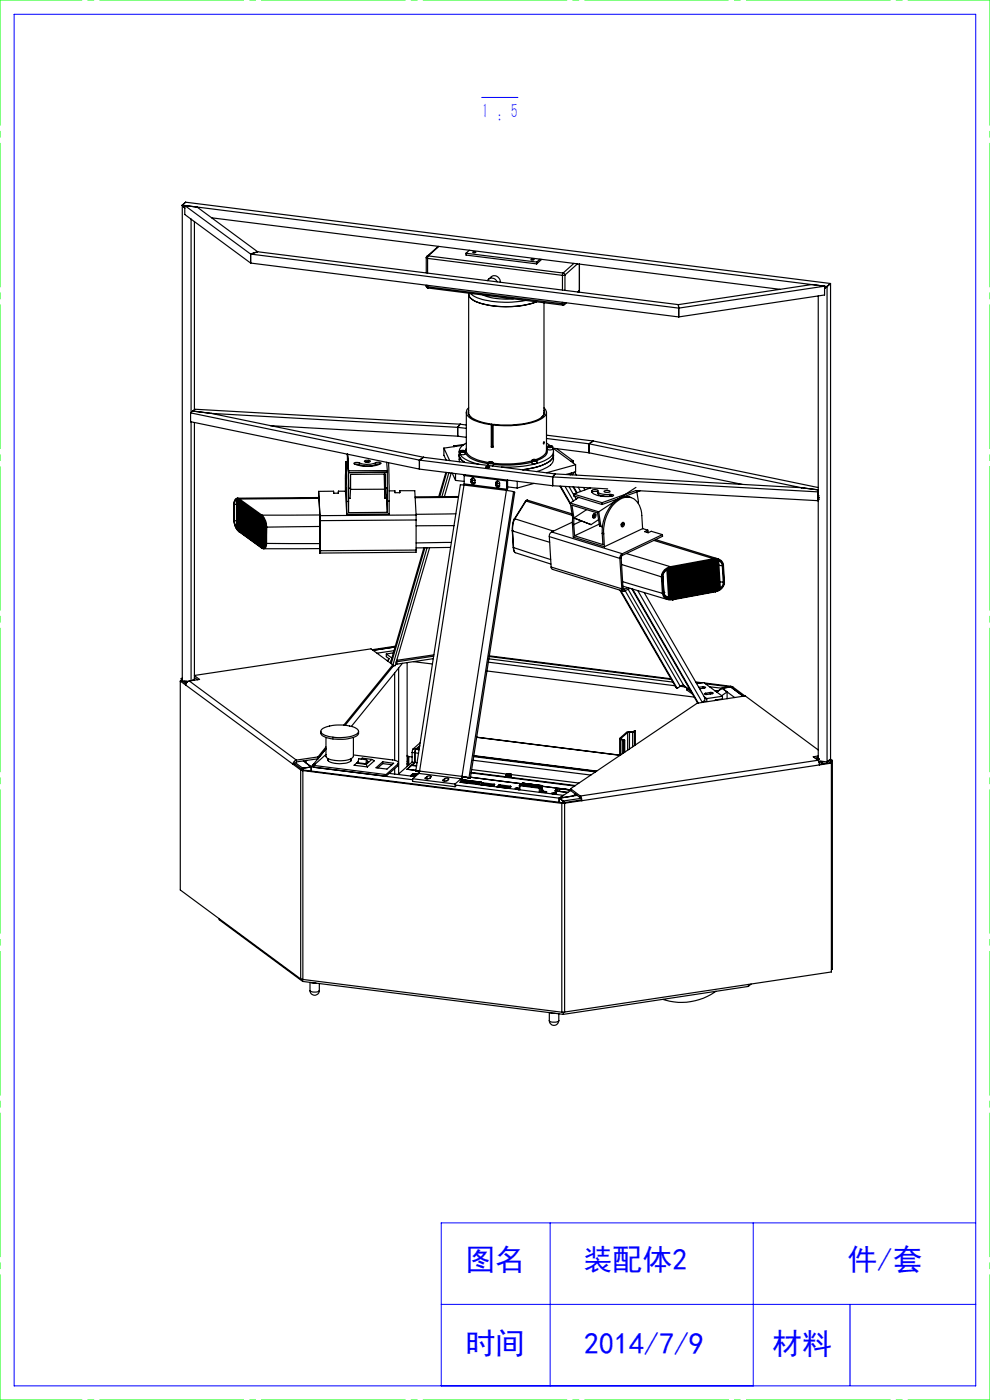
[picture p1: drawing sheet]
<svg xmlns="http://www.w3.org/2000/svg" width="210mm" height="297mm" viewBox="0 0 210 297" stroke-linecap="round" stroke-linejoin="round" font-family="sans-serif">
<defs><g id="words">
<g font-size="6.3" fill="#00f">
<text x="98.7" y="269.5">图名</text>
<text x="123.6" y="269.5">装配体2</text>
<text x="179.8" y="269.5">件/套</text>
<text x="98.7" y="287.3">时间</text>
<text x="123.9" y="287.3">2014/7/9</text>
<text x="163.8" y="287.3">材料</text>
</g>
<text font-size="4.4" fill="#00f" x="102.2" y="25">1 : 5</text>
</g></defs>
<path d="M3 3h204v291h-204zM102.2 20.7h7.7M116.7 259.4v34.6M159.8 259.4v34.6M207 259.4h-113.4v34.6M93.6 276.7h113.4M180.3 276.7v17.3" fill="none" stroke="#00f" stroke-width=".21"/>
<path d="M0 0h210M0 297h210" fill="none" stroke="#0f0" stroke-width=".21" stroke-dasharray="30.5 1.3 1.3 1.3" stroke-dashoffset="13.1"/>
<path d="M210 0v297M0 297v-297" fill="none" stroke="#0f0" stroke-width=".21" stroke-dasharray="30.5 1.3 1.3 1.3" stroke-dashoffset="3.9"/>
<g fill="none" stroke="#000" stroke-width=".25">
<path d="M38.7 43.5v100.9l1.2 .2M38.7 43.5l.5 .7M38.7 43.5l.7-.6 136.8 17.2M38.7 43.5l136.7 17.3M39.2 43.6l2.6 .4 12.8 9.4M39.2 43.6l14 10.3M39.2 43.6v1.9l14 10.3M40.5 46.5v41M41.2 47v39.9M44.9 46.2l120.6 15.2M53.2 55.8l90.8 11.4M53.2 53.9v1.9"/>
<path d="M53.2 53.9l90.8 11.5M54.6 53.4l-1.4 .5M54.6 53.4l89.3 11.2M90.4 54.7l.3 .1M90.4 54.7v3.2M90.6 54.4l-.2 .3M90.7 54.8l28.6 3.6M90.7 54.8v3.1M90.8 54.3l-.1 .5M90.8 54.3l-.2 .1M90.8 54.3l28.7 3.6M93 52.3l-2.4 2.1"/>
<path d="M93.1 52.3l-2.3 2M98.8 53.7v.4l15 1.9M98.8 53.7l15 1.9M99.6 53.1l-.8 .6M100.3 53.5h.6zM103.4 59.5a1.14 1.14 0 0 1 1.1-.5 1.14 1.14 0 0 1 .9 .8M103.6 59.2a1.46 1.46 0 0 1 1.6-.7l.7 .6 .2 .8M112.6 55l.7 .1-.5 .1zM113.8 55.6v.4M114.5 55l-.7 .6M114.9 55l-1.1 1M119.3 58.4v3.1"/>
<path d="M119.5 57.9l-.2 .5M119.5 57.9l.3 .2v.2M119.8 58.3l-.5 .1M119.8 58.3v3.3M121.7 55.9l-2.2 2M122.5 56l-2.7 2.3M122.9 56v5.7M90.4 60.7l.1 .3 .3 .1M90.4 60.7l.3 .2M90.4 60.5v.2M90.7 60.9l.1 .2M90.7 60.9l28.6 3.5"/>
<path d="M90.7 60.5v.4M90.8 61.1l28.6 3.6M99.4 62.2v25.5l.5 .8M99.4 62.4a2.17 2.17 0 0 0 1.8 1.7 20.2 20.2 0 0 0 12.6-.1 19.5 19.5 0 0 1-12.9 0l-1-.7-.4-.5zM99.8 62.2a9.5 9.5 0 0 0 5.9 1.9 22.8 22.8 0 0 0 5.9-.4M102.4 62.6a13.8 13.8 0 0 0 6.5 .8M115.4 64.2v23.5l-.5 .8M119.3 64.4l.1 .3M119.3 64.1v.3M119.7 64.6l-.3 .1M119.8 64.4h-.5M119.8 64.4l-.1 .2"/>
<path d="M119.8 64.2v.2M120 64.2l-.2 .2M120.2 64.2l-.5 .4M122.8 61.9l-.1 .1M122.9 61.7l-.1 .2M122.9 61.7l-.3 .2M143.9 64.6l.1 .8M144 65.4v1.8M173.6 62.8v98.6M174.9 60.7v1.9l-30.9 4.6M174.9 60.7l-30.9 4.7M174.9 60.7l-2.6-.3-28.4 4.2"/>
<path d="M175.4 60.8v100.8M175.4 60.8l-.5 .4M176.2 60.1v100.9M176.2 60.1l-.8 .7M40.4 87.6l48.6 10M40.4 87.6v1.9l48.6 10M40.5 89.5v54.9M40.9 87.2l3.9 .5M40.9 87.2l-.5 .4M40.9 87.2l.4-.4 56.3 3.2M41.2 89.6v54.4l-.3 .4M44.8 87.7l45.1 9.3"/>
<path d="M44.8 87.7l52.3 3M57.4 90.3l39.7 2.2M73.4 97.9h.4v.4l.1 8.1M73.7 96.3v1.6M73.7 96.3l.2 4 8.3-.1M73.7 96.3l.2 3.6M73.9 99.9v3.8M75.4 98.5l.8 .1M76.2 98.6a4.7 4.7 0 0 0 3.5 0M76.2 98.2v.4M77.3 97.8a1.06 1.06 0 0 1 1.3 .1 1.05 1.05 0 0 1-1.3-.1zM77.6 98h.6"/>
<path d="M77.8 98.1h.3M79.7 98.2a.94 .94 0 0 1 1.1 .1 7 7 0 0 1-5.7 0l.4-.2 .7 .1M79.7 98.2a4.9 4.9 0 0 1-3.5 0M79.7 98.2v.4M80.5 98.5l-.8 .1M82 98.1l.2 1.7M82.2 99.8v3.7M82.2 99.8l-8.3 .1M82.4 98.1l.1 8.2M89 97.6l28.2 3.6M89 99.5l28.2 3.5M89 97.6v1.9"/>
<path d="M89.9 97l27.9 3.5M89.9 97l-.9 .6M94.2 95.1l1.2 2.6M94.2 95.1v1.5l.5 1M96.2 94.6l.2 .2M96.2 94.6v.2M97.1 90.7l1.8 .2M97.1 92.5l1.8 .3M97.1 90.7v1.8M97.4 96.5l.1 .6 .4 .5 .7 .5-.8-.7zM97.4 95.8l.1 2.2M97.6 95.8l.3-.2h.6l.2 .2"/>
<path d="M97.6 95.8v.5a.86 .86 0 0 0 1.1 0v-.5M97.6 95.8a1.01 1.01 0 0 0 1.1 0M97.6 90l-.5 .7M97.6 90l1.3 .2M97.6 95.7a.78 .78 0 0 1 1 0 .78 .78 0 0 1-1 0zM98 95.6l-.1 .1 .3 .1 .2-.1-.1-.1M98 95.6h.3M98 95.6v.2M98.2 94.5l-4 .6M98.3 95.6v.2M98.5 94.3l-2.3 .3M98.9 87.5v8.1a2.22 2.22 0 0 0 1.8 1.7l2.9 .8"/>
<path d="M98.9 94a1.88 1.88 0 0 0-1.4 2.3 6.3 6.3 0 0 0 4.1 2.2M98.9 95.1a1.38 1.38 0 0 0 .8 2.1l1.4 .6 2.4 .6M99.4 86.5a1.26 1.26 0 0 0 .4 2.2 10.5 10.5 0 0 0 4.4 1.4M99.4 87.1a1.38 1.38 0 0 0 1 1.7l2 .8 2 .4M103 99a.63 .63 0 0 1 .9 .1 .58 .58 0 0 1-.9-.1zM103.1 99.2h.7M103.5 98.2a.88 .88 0 0 0 1.1 0M103.5 98.2v.5M103.6 98.1a.52 .52 0 0 1 .9 .1 .55 .55 0 0 1-.9-.1zM103.9 98l.7 .2M103.9 98l-.4 .2M104 98l-.2 .1 .4 .1h.2l-.1-.1"/>
<path d="M104 98l.3 .1M104 98v.2M104.2 90.1v4.7M104.3 98.1v.1M104.4 90v4.6M104.4 90l-.2 .1M104.4 94.6l.2 .1M104.4 94.6l-.2 .2M104.6 90.2v4.7l-.4-.1M104.6 98.2v.5l-.2 .1M110.9 99.7a10.6 10.6 0 0 0 6.1-2.3l.4-.9a2.66 2.66 0 0 1-1.9 2l-1.8 .6zM112.8 97.7v.5a.88 .88 0 0 0 1.1 0v-.5"/>
<path d="M112.8 97.8a23 23 0 0 1-8.2 .5M112.8 98a23.2 23.2 0 0 1-8.2 .5M112.8 97.7a.88 .88 0 0 0 1.1 0M112.9 97.6a.78 .78 0 0 1 .9 0 .78 .78 0 0 1-.9 0zM113.2 97.5h.5l.2 .2M113.2 97.5l-.4 .2M113.3 97.5l-.2 .1 .4 .1 .1-.1M113.3 97.5l.3 .1M113.3 97.5v.2M113.6 97.6v.1M115.4 93.7v.3l-.1 .2zM115.4 86.5a1.23 1.23 0 0 1 .5 1.2 1.23 1.23 0 0 1-.9 1 18.4 18.4 0 0 1-10.4 1.5"/>
<path d="M115.4 87.1l.1 .2a2.15 2.15 0 0 1-1.8 1.9 20.9 20.9 0 0 1-9 .8l-.1 .2M115.9 87.5v8.1a2.63 2.63 0 0 1-2.2 1.9M115.9 94l.8 .5M115.9 95.1a1.41 1.41 0 0 1-.9 2.1l-1.1 .5M115.9 93l9.1 1.2M115.9 92.3l9.9 1.3M116.1 94.8a.77 .77 0 0 1 1.1 0M116.1 94.8v.5a.9 .9 0 0 0 1.1 0v-.5M116.1 94.8a.9 .9 0 0 0 1.1 0M116.2 94.7a.78 .78 0 0 1 1 0 .78 .78 0 0 1-1 0zM116.6 94.6l-.2 .1 .1 .1 .4-.2M116.6 94.6h.3"/>
<path d="M116.6 94.6v.2M116.9 94.6v.2M117.2 95.1a1.53 1.53 0 0 1-.9 2.2 19 19 0 0 1-9.9 1.8M117.2 95.1l7.8 1M117.3 95.1l4.8 3.5M117.4 95.8v1.7a2.45 2.45 0 0 1-1.8 1.9l-1.8 .6M118.1 95.2l3.5 2.6M121.6 97.8l-.5 .1M121.6 97.8v.4M122.1 98.6v1.5l-2 .5M122.1 98.6l-6.1 1.7M125 94.2v1.9"/>
<path d="M125 94.2l45 9.3M125 96.1l32.4 6.7M125.8 93.6l-.8 .6M125.8 93.6l47.8 9.8M49.6 110.3l.1 .5a3.2 3.2 0 0 0 1 2M49.6 110.3l.1 .1M49.6 106.9v3.4M49.6 106.9h.1M49.7 110.4a3 3 0 0 0 .9 2.3M49.7 106.9v3.5M49.7 110.5l.4 1.4M49.7 107v3.5"/>
<path d="M49.7 107h.5M49.7 110.5h.5M50.1 111.9l.1 .1M50.1 106.1h.1M50.1 106.1l-.3 .3-.1 .6M50.1 106.1l.1 .1M50.2 111.7l-.1 .2M50.2 111.7h.1M50.2 106.1v.1M50.2 111.9v.1M50.2 106.1v5.9M50.2 111.6v.1"/>
<path d="M50.3 112.3h.1M50.3 112.3l.3 .2M50.4 105.7a.99 .99 0 0 0-.8 1.2M50.4 105.7l.4 .2M50.6 106.1h.1M50.6 112.5h.1M50.6 106.1v6.4M50.6 106.1l-.3-.1v6.3M50.6 106.1l-.2 6.2M50.6 112.1l-.2 .2M50.6 112.7l.1 .1M50.6 112.7l4.8 3.4"/>
<path d="M50.7 106a.68 .68 0 0 0-.9 .1 .68 .68 0 0 0-.1 .8M50.7 112.6v-6.4l.2 .1-.1 6.4M50.7 106l4.8 3.5M50.7 112.6l.2 .1M50.7 112.8l4.8 3.4M50.8 112.5l-.1 .1M50.8 105.9l-.1 .1M50.8 105.9l4.8 3.4M50.8 106.3v6.2M50.8 112.7h.1M50.8 112.5h.1M51 112.8v-6.4l.2 .2v6.3"/>
<path d="M51 112.8l.2 .1M51.1 112.7l-.1 .1M51.1 106.5v6.2M51.2 112.9h.1M51.2 112.7h-.1M51.2 106.5v6.4M51.3 113l.2 .2M51.4 113h-.1M51.4 106.7v6.3M51.5 112.9l-.1 .1M51.5 106.8v6.4M51.5 106.8l-.2-.2v6.4"/>
<path d="M51.6 113.2v-6.3l.2 .1v6.4M51.6 113.2l.2 .2M51.7 113.2h-.1M51.7 107v6.2M51.8 113.4h.1M51.8 113.1l-.1 .1M51.9 113.4h.1M51.9 113.4v-6.3l.2 .1v6.4M51.9 113.4l.2 .2M52 107.2v6.2M52.1 113.6h.1M52.1 113.4h-.1"/>
<path d="M52.2 113.7l.2 .1M52.4 113.7h-.2M52.4 107.4v6.3M52.4 107.5v6.3M52.4 113.6v.1M52.5 107.5l-.3-.2v6.4M52.5 107.5l-.1 6.3M52.6 113.9h.1M52.6 113.9v-6.3l.1 .1v6.3M52.6 113.9l.1 .1M52.7 107.6v6.3M52.7 114h.1"/>
<path d="M52.7 113.8v.1M52.8 114.2l.1-6.4 .2 .1v6.4M52.8 114.2l.3 .1M53 114.1l-.2 .1M53 107.8v6.3M53.1 114.3h.1M53.1 114l-.1 .1M53.2 114.4v-6.4l.2 .2v6.3M53.2 114.4l.2 .1M53.3 114.3l-.1 .1M53.3 108.1v6.2M53.4 114.5h.1"/>
<path d="M53.4 108.1v6.4M53.4 114.3h-.1M53.5 114.6v-6.4l.2 .2v6.4M53.5 114.6l.2 .2M53.6 114.6h-.1M53.6 108.3v6.3M53.7 114.7v.1M53.7 114.5l-.1 .1M53.8 114.8v-6.4l.2 .2v6.4M53.8 114.8l.2 .2M53.9 114.8h-.1M53.9 108.5v6.3"/>
<path d="M54 115h.1M54 114.7l-.1 .1M54.1 115h.1M54.1 115l.1-6.3 .1 .1v6.4M54.1 115l.2 .2M54.3 108.8l-.1 6.2M54.3 115.2h.1M54.3 115h-.1M54.4 115.3l.2 .1M54.5 115.2l-.1 .1M54.6 109l-.1 6.2M54.6 109v6.4"/>
<path d="M54.6 109l-.2-.1v6.4M54.6 115.2h-.1M54.8 115.5h.1M54.8 115.5v-6.4l.2 .2-.1 6.3M54.8 115.5l.2 .1M54.9 109.2v6.3M54.9 115.6h.1M54.9 115.4v.1M55.1 115.7v-6.3l.2 .1-.1 6.3M55.1 115.7l.2 .2M55.2 115.7h-.1M55.2 109.4v6.3"/>
<path d="M55.2 115.8h.1M55.2 115.6v.1M55.4 116v-6.4l.2 .1v6.4M55.4 116h.1M55.4 116.1l.1 .1M55.4 116l.2 .1M55.5 116.2l.5 .2M55.5 109.5l.7 1.1 .2 1.2M55.5 115.9l-.1 .1M55.5 109.7v6.2M55.6 109.3a3.8 3.8 0 0 1 1 2.5M55.6 109.3l-.1 .2"/>
<path d="M55.6 116.1h.1M55.6 115.8l-.1 .1M55.6 116h-.2M55.7 109.9l.4 .6 .2 .9v4.1a.66 .66 0 0 1-.6 .6zM55.8 116.1h-.1M55.8 110.1v6M55.8 116.1h.1M55.9 110.1l-.1 6M56.1 115.8l-.3 .3M56.1 115.8h.1M56.1 110.6v5.2M56.4 115.2a.8 .8 0 0 1-.6 1.1l-.4-.2"/>
<path d="M56.4 115.2l.2 .1M56.4 111.8h.2M56.4 111.8v3.4M56.6 115.3h11.3M56.6 115.3a.91 .91 0 0 1-.6 1.1M56.6 111.8v3.5M67.6 104.2l.3 5.6M67.6 104.2v.4M67.6 105.5l-17.2 .2M67.6 105.7l-16.8 .2M67.8 116.9h.1M67.8 109.3h-12.2"/>
<path d="M67.8 116.9v.4M67.8 116.9v-.5v.9M67.9 116.4h-11.9M67.9 109.4v1.1l20.4-.2M67.9 109.8v7M67.9 116.8l-.1 .5M67.9 116.7l-.1 .2M67.9 111.7l-11.3 .1M67.9 109.4v.4M73.3 104.2l.1-6.3 .2 8.5M73.3 104.2h-1.5v.4h-1v-.4h-3.2M73.3 104.2l.3 4.9"/>
<path d="M73.4 103.4v1zM73.6 106.4v2.7M73.9 106.4v2.4l8.3-.1M73.9 103.6h.5M73.9 106.4h-.3M74.4 103.6l-.1 2.1h-.4M81.5 100.6l.1 5.1M81.6 103.8h-7.3M81.6 100.6l.1 2.9M81.6 103.4v.9zM81.7 103.5h.5M81.7 103.5v-2.9h-7.3v3"/>
<path d="M81.7 103.5l-.1 2.2M82 105.7l.2 3M82.1 105l.1 1.3M82.1 103.7l.1 2.6M82.2 106.3v2.4M82.2 103.5l-.1 2.2h-.5M82.2 106.3h.3M82.5 104.1h1.3v.4h1v-.4h3.2l.3 5.2M82.5 106.3v2.7l-8.9 .1M88.3 109.3v1M88.3 116.7v.5l-20.5 .1M88.3 109.3l-20.4 .1"/>
<path d="M88.3 116.7l-20.4 .1M88.3 110.3v6.4M89.9 116.2l-7 24 .1 .5M90.1 116.2l-7.1 24.5M90.6 116.2l-7.3 24.9M91.1 116.2l-7.3 25-.3 .1M94.6 100.2l-1.5 5.2M94.8 100.2l-1.5 5.2M95.2 100.3l-1.5 5.1M95.6 116.1l-7.3 .1M95.7 100.4l-1.4 5M95.7 115.1l-7.4 .1"/>
<path d="M95.9 100.4l.7 1.5M96.3 111.5h-8M96.6 100.5v1.4M96.6 101.9l1.9 .2M96.7 109l-8.4 .1M97.2 105.5l-9.1 .1M97.3 105.3l-9.2 .1M98.4 102.9h-.8l-9.4 60.6M98.4 102.9l-9.4 60.7M98.4 102.9l9 1.1M98.5 102.7l-.1 .2M98.5 100.9l9 1.1"/>
<path d="M98.5 102.7l9 1.1M98.5 100.9v1.8M98.6 100.7l-.1 .2M99.9 101.8a.43 .43 0 0 1 .5-.4 .43 .43 0 0 1 .4 .5M99.9 101.8v.4M100.1 102.1l.3 .4h.3M100.1 101.6l-.2 .2M100.1 102.1l-.2 .1M100.1 101.6v.5M100.2 101.4l-.1 .2M100.2 102.3l.6 .1M100.3 101.4a.33 .33 0 0 0 0 .4 .33 .33 0 0 0 .5 .1"/>
<path d="M100.8 101.9v.4a.43 .43 0 0 1-.5 .4 .43 .43 0 0 1-.4-.5M105.2 102.4a.41 .41 0 0 1 .4-.3 .41 .41 0 0 1 .4 .4M105.2 102.4v.5M105.4 102.7l.1 .3 .4 .2M105.4 102.2l-.2 .2M105.4 102.7l-.2 .2M105.4 102.2v.5M105.4 102.1v.1M105.5 103l.5 .1M105.6 102.1a.33 .33 0 0 0 0 .4 .33 .33 0 0 0 .4 0M106 102.5v.5a.41 .41 0 0 1-.5 .4 .41 .41 0 0 1-.3-.5M107.4 104l1.5 .3"/>
<path d="M107.4 104l-9.4 60.7M107.5 103.8l-.1 .2M107.5 102l.1-.2 .1 1.8M107.5 102v1.8M107.7 103.6l-.1 .5M107.7 103.6l-.2 .2M107.7 103.3l2 .2M108.7 112.6l.2 3.6M108.7 112.6h.1M108.7 112.6l7.9 2.4M108.9 116.1l.1 .6 .3 .5M108.9 116.2l7.9 2.5"/>
<path d="M108.9 116.2a.96 .96 0 0 0 .4 1M108.9 104.3l-9.4 60.7M108.9 104.3l.3 .1-9.4 60.7M109.1 110.1l-.3 1-.1 1.4M109.1 110.1h.1M109.2 110.1a4.3 4.3 0 0 0-.5 2.5M109.2 110.1l8.2 2.6M109.2 110.1h-.1M109.3 117.2l7.5 2.5M109.7 102.1v1.4M111.4 106.4l-2.3 3.7M111.6 106.3l-.2 .1"/>
<path d="M111.6 106.3l-2.4 3.8M111.6 106.3l9.8 3M111.9 106.1l-.5 .3M111.9 106.1l-.3 .2M111.9 106.1l9.4 2.9M113.3 102.5l-3.6 1M116.5 113.8l15 4.7M116.5 113.8l.4 6.5M117 112.9a.96 .96 0 0 0-.5 .9M117 112.9l15 4.6M117.2 101.2v1.8M117.2 101.2l56.3 3.1"/>
<path d="M117.2 103l11.7 .7M117.8 100.5l-.6 .7M117.8 100.5l52.2 3M118.8 103.1l2.2 3.9M118.9 103.1l2.1 3.6M119.9 103.2l1.7 3.1M120.7 103.3l1 1.6M121 106.7l6 1.9M121 106.7l.5 3.1M121 100.7h-.1M121 100.7h.1M121.2 100.3l-.2 .4"/>
<path d="M121.4 110.8l-4.4 2.1M121.4 111.2l.2 2.7 6.6 2.1M121.4 111.2l.3 .1M121.5 109.8l-.1 1.4M121.5 109.8l.2 .1M121.5 109.8l3.9 1.5M121.6 103.3l.7 1.3M121.7 104.8l6 1.8M121.7 104.8v.4l6 1.8M121.7 111.3l.2 2.4M121.7 103.3l.7 1.2M121.7 100.2l-.3 .5"/>
<path d="M121.7 109.9l-.4-2.7 5.5 1.6 .4 2.7M121.8 109.9l-.1 1.4M121.8 105.2l.4 .7M121.9 100.2l.4 .6M122.7 103.4l.5 .9M122.8 105.5l-1.8 1.2M123.3 110.5l-1.6 .8M123.8 103.4l.3 .5M124.4 108.1l-2.7 1.8M125.1 111.2l.3 .1M125.3 103.5l-3.6 1.3M125.6 104a.95 .95 0 0 1 1.2 .1v.1a1.75 1.75 0 0 0 1.8 .7h.8"/>
<path d="M125.6 104v.2a1.66 1.66 0 0 0 1.8 1 4 4 0 0 0 2.8-.1l-.8-.2M125.6 104v.4M125.6 104.4v.1M125.8 109.2l-.1 .3M125.9 109.1l.1-.1a.46 .46 0 0 1 .5 .5 .46 .46 0 0 1-.5 .4l-.3-.2zM126 109l.1 .4-.3 .4 .3-.5zM126.8 104.2v.4a1.75 1.75 0 0 0 1.8 .7h.8M126.8 104.3l-.8-.1-.4 .2M127 110.2l-1.6 1.1M127 108.6l.5 3.1M127.1 111.2l-5.2 2.5M127.2 111.5l.3 .2"/>
<path d="M127.2 111.5l.6 .3M127.4 105.1l.1 .2M127.5 111.7l.3 .1M127.7 106.6v.4M127.7 113.1l.4 .1M127.7 113.1l.2 2.4-6-1.8M127.8 105.2l-.2 .1M128.1 113.2l.1 2.8M128.1 105.3h-.1M128.1 104.2a1 1 0 0 1 1.3 .1l-.1 .1a1.05 1.05 0 0 1-1.2-.2zM129.4 105.3h.4M129.4 104.9v.4"/>
<path d="M131.5 118.5l.4 6.4M131.7 105.6l-4 1.4M131.8 118.3l-.3 .2M131.8 118.3l.4 6.5M131.8 111.1v.2M131.9 119.8l8.4 2.6M131.9 110.9l.2-.1a.45 .45 0 0 1 .3 .6 .45 .45 0 0 1-.5 .3l-.1-.4zM132 117.5a1.06 1.06 0 0 0-.5 1M132 117.8l-.2 .5M132 117.5v.3M132.1 110.8l.1 .4-.4 .5 .3-.3zM132.9 117.4l9.3 2.8"/>
<path d="M133.9 105.5a3.9 3.9 0 0 0-4.6 2.2 9.2 9.2 0 0 0-1.6 5.4M134.9 103.4l-7.9 5.2M135 104.1l.4 2.3-.1 .3M135.8 104.1l-3.9 1.4M136.3 112.1a11.9 11.9 0 0 0-.5-4.4 2.92 2.92 0 0 0-2.2-2.2 2.92 2.92 0 0 0-2.9 1 8.5 8.5 0 0 0-2.6 6.7M136.3 112.1l1.1 .4M136.3 112.1l-8.1 3.9M137.4 112.5l-.7 .3 .8 .2 .6-.3 2.4 .7M137.4 112.5v.4h-.2M138.7 114.6l12.6 3.9M139.1 114.5l13.2 4M140.5 113.4l-8.5 4.1"/>
<path d="M140.5 113.4v.4l-8.5 4M145.6 119.9l.4 6.5M145.8 119.9l.3 5.6M145.9 119.9l.3 6.4M146.2 119.8l.4 6.5M146.4 119.8l.3 5.6M146.5 119.8l.3 6.3M146.8 119.7l.4 6.4M147 119.7l.3 5.6M147.1 119.7l.3 6.3M147.4 119.6l.3 6.4M147.6 119.6l.3 5.6"/>
<path d="M147.7 119.6l.3 6.3M148 119.5l.3 6.4M148.2 119.4l.3 5.6M148.3 119.4l.3 6.4M148.6 119.4l.3 6.4M148.8 119.3l.3 5.6M148.9 119.3l.3 6.4M149.2 119.3l.3 6.4M149.4 119.2l.3 5.6M149.5 119.2l.3 6.4M149.8 119.2l.3 6.4M150 119.1l.3 5.6"/>
<path d="M150.1 119.1l.3 6.4M150.4 119.1l.3 6.4M150.6 119l.3 5.6M150.7 119l.3 6.4M151 119l.3 6.4M151 119.1l.2 .1M151.2 119.1h.1M151.2 119.1l.3 5.2M151.2 118.9v.2M151.3 118.9l.3 6.3M151.3 118.5l.1 .2M151.3 118.5h1"/>
<path d="M151.3 118.5l-9.1 1.7M151.4 118.7a1.59 1.59 0 0 1 2 1.3M151.4 118.7l-9.1 1.7M151.5 119.4l.2 .4M151.6 118.8l.3 6.5M151.6 118.8h.3M151.7 119.8l.2 .1M151.9 118.8v1.1M151.9 118.8h.1M151.9 118.8l.3 6.3M151.9 119.9l.2 3.5M151.9 118.8l.4 6.3"/>
<path d="M152.2 119h.2M152.2 119l.1 .2M152.2 119l.3 5.9M152.2 118.5l.8 .5 .5 .9M152.3 119.2l.3 5.4M152.4 119l.6 .4 .2 .6M152.4 119v.1M152.4 119.1l.1 .8M152.4 119.1l-.1 .1M152.5 119.9l-.2 .1M152.5 119.9l.7 .1M152.5 119.9l.2 3.5"/>
<path d="M153.4 120l.2 3.5M153.5 119.9l-.1 .1M153.5 119.9l.2 3.5M170 103.5l3.6 .4M173.5 106.2l-38.6-2.1-7.2 2.5M173.5 104.3v1.9M173.6 105.6h.1M173.6 106h.1M173.6 105.2h.1M173.6 104.3h-.1M173.6 106.2h-.1M82 138.7v.6l.5 .5"/>
<path d="M82 138.7l1.1 .9M82.6 139.7l-.4 .5M83.4 138.5l-1.4 .2M83.6 138l-3.6 .6M83.8 137.3l-4.7 .7M83.9 137.1l-4.9 .7M91.9 139.7l-7.7 1.2-.1-.5-.1 .1M92 139.2l-7.9 1.2M92 138.9l-7.8 1.2M103.7 139.8l39 4.9M103.8 139.3l38.6 4.8M103.8 139.1l38.5 4.9"/>
<path d="M116.9 120.3l.3 .5 15 4.6M116.9 120.3l15 4.6M131.5 125.2l11.9 20.7 .3 .1M131.7 125.2l12 20.8M131.9 124.9a.41 .41 0 0 0 .6 .5M132.1 123.4l8.4 2.5M132.1 124.4l9.5 2.8-.2-.1a1.47 1.47 0 0 1-.9-1.2M132.2 124.8l.2 .2M132.2 124.8l-.3 .1M132.2 124.9l.2 .1M132.4 125l.1 .4M132.6 125.3l11.7 20.3"/>
<path d="M133.2 124.7l-.8 .3M133.2 125l11.8 20.4M133.7 124.8l-1.2 .6M134 124.9l14 24.3M134.2 125l13.9 24.2M135.3 125.3l13.7 23.7M136.6 125.7l12.9 22.4M140.3 122.4h.2M140.3 122.4l.2 3.5M140.5 122.4l.2 3.5M140.5 125.9h.2M140.6 122.2l.2 3.5"/>
<path d="M140.7 125.9a1.52 1.52 0 0 0 2 1.2M140.8 125.7a1.09 1.09 0 0 0 1 1M140.8 125.7h.1M141.1 126.5l.9 .4M141.1 121.2l.7-.5 .3 6.3h-.1a1.28 1.28 0 0 1-1.2-1.1l-.1-2a2.93 2.93 0 0 1 .2-2.5zM141.5 120.9l.3 5.8M141.6 127.2h1.1M141.7 120.8l.3 6.2M141.7 120.8l.3 6.1M141.8 126.7l.2 .2M142 126.9h.1M142 127h.1"/>
<path d="M142 120.6l.4 6.4M142 126.9v.1M142.2 120.2l.1 .2M142.2 120.2a2.29 2.29 0 0 0-1.9 2.2M142.2 120.5l.3 5.6M142.3 120.4a2.17 2.17 0 0 0-1.8 2M142.3 120.6l.4 6.4M142.3 120.6h-.3l.3 6.4M142.3 120.6l.3 6.3M142.4 127h-.1M142.4 126.8l.3 .2M142.5 126.1h.1"/>
<path d="M142.5 126.1l.1 .8M142.5 126.1h-.1M142.6 126.9l.1 .1M142.6 120.5l.4 6.4M142.7 127.2h.1M142.7 127.1v.1M142.7 127h-.4M142.7 127h.1M142.8 120.5l.3 5.5M142.9 120.5l.3 6.3M143.1 126h.1M143.1 126l.1 .8"/>
<path d="M143.1 126h-.1M143.2 126.8l.1 .1M143.2 120.4l.4 6.4M143.3 126.9l-.4-6.5-.3 .1 .4 6.4M143.3 126.9h-.3M143.4 120.4l.3 5.5M143.5 120.3l.3 6.4M143.6 125.9h.1M143.7 125.9h.1M143.7 125.9l.1 .8M143.8 126.7h.1M143.8 120.3l.4 6.4"/>
<path d="M143.9 126.7l-.4-6.4-.3 .1 .4 6.4M143.9 126.7l-.3 .1M144 120.3l.3 5.5M144.1 120.2l.3 6.4M144.3 125.8h.1M144.3 125.8l.1 .8M144.3 125.8h-.1M144.4 126.6h.1M144.4 120.2l.4 6.4M144.5 126.6l-.4-6.4-.3 .1 .4 6.4M144.5 126.6l-.3 .1M144.7 120.1l.3 6.4"/>
<path d="M144.9 125.7l-.3-5.6 .3 5.6M144.9 125.7l.1 .8M144.9 125.7h-.1M144.9 125.7h.1M145 126.5h.1M145 120l.4 6.5M145.1 126.5l-.4-6.4-.3 .1 .4 6.4M145.1 126.5l-.3 .1M145.2 120l.3 5.6M145.3 120l.3 6.4M145.5 125.6h.1M145.5 125.6l.1 .8"/>
<path d="M145.5 125.6h-.1M145.6 126.4h.1M145.7 126.4l-.4-6.4h-.3l.4 6.5M145.7 126.4l-.3 .1M146.1 125.5h.1M146.1 125.5l.1 .8M146.1 125.4l-.1 .1M146.2 126.3h.1M146.3 126.3l-.4-6.4h-.3l.4 6.5M146.3 126.3l-.3 .1M146.7 125.4h.1M146.7 125.4l.1 .7"/>
<path d="M146.7 125.3l-.1 .1M146.8 126.1l.1 .1M146.9 126.2l-.4-6.4h-.3l.4 6.5M146.9 126.2l-.3 .1M147.2 126.1h-.1M147.3 125.3h.1M147.3 125.3l.1 .7M147.3 125.2l-.1 .1M147.4 126l.1 .1M147.5 126.1l-.4-6.4h-.3l.3 6.4M147.5 126.1h-.4M147.9 125.2h.1"/>
<path d="M147.9 125.2l.1 .7M147.9 125.1h-.1M148 125.9l.1 .1M148.1 126l-.4-6.4h-.3l.3 6.4M148.1 126h-.4M148.5 125.1l.1 .7M148.5 125h-.1M148.5 125v.1M148.6 125.8l.1 .1M148.7 125.9h-.4M148.7 125.9l-.4-6.5-.3 .1 .3 6.4M149.1 124.9h.1"/>
<path d="M149.1 124.9l.1 .8M149.1 124.9h-.1M149.2 125.7l.1 .1M149.3 125.8l-.4-6.5-.3 .1 .3 6.4M149.3 125.8h-.4M149.7 124.8h.1M149.7 124.8l.1 .8M149.7 124.8h-.1M149.8 125.6h.1M149.9 125.6l-.4-6.4-.3 .1 .3 6.4M149.9 125.6l-.4 .1M150.3 124.7h.1"/>
<path d="M150.3 124.7l.1 .8M150.3 124.7h-.1M150.4 125.5h.1M150.5 125.5l-.4-6.4-.3 .1 .3 6.4M150.5 125.5l-.4 .1M150.8 124.6l.2 .1M150.9 124.6h.1M150.9 124.6l.1 .1M150.9 124.5l-.1 .1M151 124.7v.7M151 125.4h.1M151.1 125.4l-.4-6.4-.3 .1 .3 6.4"/>
<path d="M151.1 125.4l-.4 .1M151.4 125l.2 .2M151.5 124.3l.1 .9M151.5 124.2l-.2 .1M151.5 124.2v.1M151.6 125.2l.1 .1M151.6 125.2h.1M151.7 125.3l-.4-6.4-.3 .1 .3 6.4M151.7 125.3l-.4 .1M151.8 125.6l-9.1 1.6M151.8 125.4v.2M151.8 125.4l-9.1 1.7"/>
<path d="M151.9 123.3l-.1 .5M151.9 123.3l.2 .1M152.1 123.4l.1 1.7M152.2 125.1h.1M152.3 125.1l-.4 .2M152.6 124.6l-.1 .3M152.6 124.6h.2M152.7 123.4l.1 1.2M152.7 123.4l-.2 .1M152.7 123.4l.7 .1M152.8 124.8l-.3 .1M152.8 124.6v.2"/>
<path d="M153.2 120l.2 3.5M153.4 123.5l-.1 .6-.5 .7M153.6 123.5a2.06 2.06 0 0 1-1.8 1.9M153.7 123.4a2.22 2.22 0 0 1-1.9 2.2M153.7 123.4l-.1 .1M38.2 144.5v44.3l25.6 18.9M38.2 144.5l1.2 .8M38.5 143.9l.1 .2M38.5 143.9v.6M38.6 144.4l-.4 .1M38.6 144.4l.8 .7v-.4M38.6 144.1v.3"/>
<path d="M38.6 144.1h.1M38.7 143.9h-.2M38.7 144l-.1 .1M39.2 144.5l.2 .2M39.4 145.3l24.4 18M39.4 144.7l.2 .1M39.5 144.5l.2 .1M39.8 144.6l-.4 .1M40.1 144.5a.93 .93 0 0 0-.7 .8M40.1 144.5l22.8 16.8M40.9 144.3l.1 .1M41 144.2l.2 .1"/>
<path d="M41.2 143.3l1.1 .8-2.2 .4M41.2 143.7l.7 .5M68.1 155.1v.4a2.26 2.26 0 0 0 2 1.2 8.4 8.4 0 0 0 5.7-.7l.3-.4v-.5M68.2 154.8a8.3 8.3 0 0 1 6.8-.6l.3 .2a.76 .76 0 0 1 .7 .7 .76 .76 0 0 1-.6 .8 8.9 8.9 0 0 1-7-.2l-.3-.4zM69.1 156.5v3.9a2.9 2.9 0 0 0 2.8 1 4.2 4.2 0 0 0 3-.8l.1-4.1M69.1 158.5l-1.6 2.1M82.1 140.1h.2M83 140.7v.1M83.3 141l-4.6-3.3-37.5 5.6M83.3 141l-10.4 12.8M83.3 141v.4l-10.1 12.5M83.5 141.2l-.2 .2"/>
<path d="M83.7 142.8v18.5M84.6 141.7v22.5M85.4 140.7l-10.9 13.4M86.4 140.6v22M87.4 159.6v2.1M87.4 159.6l.6 .1M87.6 158.9l-.2 .7M87.6 158.9l.6 .1M87.7 140.4l4 .5M88 159.7v2M88 159.7l.8 .1M88.2 159l-.2 .7"/>
<path d="M88.2 159l.7 .1M88.4 158.8l.5 .1M88.4 158.8l.6-.5-.8 .7M88.4 158.8v.1M88.9 158.9l-.7 .1M89.1 157.5l-1.5 1.4M101.1 156.4l30.3 3.8M103.3 142.3l43.9 5.6M103.6 140.5l39.6 5M131.4 156.7v3.6M131.7 156.7l.8 .4M131.7 156.9l.5 .1"/>
<path d="M131.7 156.7h.1M131.7 156.9v3.2M132.1 157.2v2.7M132.1 157.2l.2 .1M132.2 157l-.1 .2M132.2 157v.1M132.3 157.3v2.4M132.5 157.1l-.2 .2M132.5 157.1v2.5M133.1 155.4l-1.4 1.3M133.1 155.4v3.8M133.5 155.3l-.4 .1"/>
<path d="M133.5 155.3h.7M133.5 155.3v3.6M134.2 155.3v3.1M134.6 155.2l-.4 .1M134.6 155.2v3M134.8 155.1l-1.9 .3-1.5 1.3 .3 .2M134.8 155.1l-.2 .1M134.8 155.1v2.9M144.3 145.6l1 .1M144.3 145.6l-.6 .4M145 145.4h-.3l-.4 .2M145 145.4l1.5 1.2"/>
<path d="M145 145.4l1.5 1.1M145.7 146v.4l1.2 .8M147.6 144.7l1.4 .1M147.6 144.8l.9 .1M147.8 145l1.5-.2 3.9 2.9M149 145.7l.7 .1-1.3 .3M149 145.7l-.8 .1M149 145.7v.3M149.4 148.7l.2 .1M149.4 147.8l.5 .4M149.4 144.9l5.6 .7M149.5 148.1l-.1 .5-.4 .4"/>
<path d="M149.5 148.1l.4 .1M149.7 145.1l5.2 .6M149.7 147.1v.2M149.9 148.2v.5M150.5 145.7l2.7 .3M150.7 146.9l.6 .1-1.4 .4-.5-.2 .3-.1M150.7 146.9l-1 .2M150.7 146.9v.3M151.7 146.5l.6 .1M151.8 148.4l-.2 .2M153.2 146l-1.2 .8 .3-.2M153.2 146l1 .8"/>
<path d="M153.2 146l2.7 2M153.2 146l-.9 .6M153.2 147.7l-3.3 .5M153.2 147.7v.6l-1.4 .2M154.2 146.8l-1.1 .8M154.2 146.8v1.4M154.9 145.7l.2 .1M154.9 145.7v.1M155 145.6l.4 .1M155 145.6l-.1 .1M155.1 145.8l2.6 1.9-2.7-2-1.8 .3M155.4 145.7l-.3 .1"/>
<path d="M155.4 145.7l2.6 2M173.6 159.1l-15.5-11.5-10.2 1.6-26.9 18.1M62.5 161.7l1.7 1.3M62.9 161.3a.94 .94 0 0 0-.7 .8h.3l1.7 1.2h-.4M63.8 163.3l.4 .2M63.8 163.3v44.4M64.2 163.5l55 6.9M64.2 163v.3M64.2 163.5v44.7M64.2 163l-.1 .2M64.3 163.3l.1 .1M64.3 161.4l1.7 1.3"/>
<path d="M64.4 163.4l-.2 .1M64.4 163.4l54.9 6.9M65.1 161.3l-.3 .4M66 162.7l-1.8 .3M66 162.7v.9M66 162.7l21.5 2.7M66.5 162.4v.4M66.5 162.4l15.4 1.9M66.9 162.1l-.3-.1-.6 .7M67.5 160.6l-4.6 .7M67.5 160.6v.4M67.5 161l-4.6 .6v-.3"/>
<path d="M67.5 161l1.6-2.1-3.1 3.8M69.1 160.1l-2.6 2.3M69.6 161.4v-.4l-.1 .2a3.4 3.4 0 0 0 3.3 .8 1.48 1.48 0 0 0 1.7-.9v-.1l-.1 .4M69.6 161.3v.1M74.4 161.3l.1 .1M75 160.2l8.6 1.1 .9 .4-.1 .4M75.6 161.9l2.1 .3M75.6 161.9l-.5 .4 2.8 .4M76 161.6l-.4 .3M76.6 161l.2-.2 2.1 .3M77.7 162.2l.2 .5M77.8 161.2l-1.7-.2-.2 .8 1.7 .2"/>
<path d="M77.8 161.2l.3 .4-.5 .4M77.8 161.2l-.2 .8M78.9 161.1l-1.2 1.1M78.9 161.1l.5 .3-1.5 1.3M79.8 162.9l1.4-1.3 2.3 .3-1.4 1.3zM81.2 161.6v.4M81.2 162l-1 .9M81.2 162l1.9 .2M82.6 164.1l5.5 .6-1-.2M83.7 163.1v1.1M84.4 162.5l-2.5 2.2v-.4M84.4 162.1l-2.5 2.2"/>
<path d="M84.4 162.1v.4M84.5 161.8l-.1 .7M86.4 163.2h.1M86.4 163.2l1.8 .2M86.4 160.3l.3 .2M86.4 161.5h.2M86.4 160.4l.2 .2v1.5l-.2-.1M86.4 162.1l.3 .2M86.7 160.5l.7 .1M86.7 160.5v1.8M87.1 164.5v.1M87.4 161.7l-2.9 2.6"/>
<path d="M87.4 161.7h.6M87.4 162.3l1 .1M87.4 162.3v.1M87.5 164.4l.4 .1zM87.5 164.5h.4M87.5 165.2l9 1.1M87.5 165.2v.6l9 1.1M87.5 164.2h.1M87.5 164.2l-.4 .3M87.8 164.1l-.3 .1M87.8 164.1l.8 .1M87.8 164.1v.1"/>
<path d="M88 161.7l-1.6 1.5M88 161.7l-.6 .6M88 161.7l.5 .1M88.3 163.6h.7M88.3 164.3h.3l-1-.2-.5 .5M88.3 164.3v.2M88.3 163.6l.5 .1M88.3 163.6l.7 .2M88.3 164.3l-.4 .3h.3M88.4 162.5l-1.1-.1-.9 .8M88.8 164.1l9 1.1M88.8 163.7h.2"/>
<path d="M88.8 164.1l-1.3 1.1M88.8 163.6v.1M89 163.6l-.2 .1M89 163.6l-.2 .5M89 163.6l9 1.1M90.2 165.1v.1M90.6 164.7a.63 .63 0 0 1 .8 .1l-.3 .4-.4 .1-.5-.2M90.6 164.7l-.4 .4M90.6 164.7v.5M91.1 165.1h.1M93.9 165.5v.1M94.3 165.2a.63 .63 0 0 1 .9 .1l-.4 .3a.58 .58 0 0 1-.9-.1"/>
<path d="M94.3 165.2l-.4 .3M94.3 165.2v.5M94.8 165.6h.1M96.5 166.3v.6M96.8 166.6l-.3 .3M96.8 166.6l21.8 2.7M97.5 165.9l22 2.8-.9 .6M97.8 165.2l-1.3 1.1M97.8 165.2v.6M97.8 165.8l-.2 .1M97.8 165.7l.3 .1M98 165.6h.3l-.4 .4"/>
<path d="M98 164.7l1.5 .3M98 164.7l-.2 .5M98 164.7l.2 .1M98 165.4l.8 .1M98 165.4l3.9 .5M98.2 164.8l-.4 1M98.2 164.8l.8 .1M98.8 165.5l-.6 .5M98.8 165.5v.1M99 164.9l.5 .1M99 164.9l.8 .2M99.1 165.7l2.4 .3-.5 .4"/>
<path d="M99.1 165.7l-.5 .4M99.1 165.7v.2M99.1 165.9l-.2 .2M99.1 165.9v.3M99.1 165.9l2.2 .3M99.5 165l.3 .1M99.8 164.9l10.8 1.4M99.9 163.9l22.2 2.7M99.9 164l22 2.8M100 163.3l7.5 .9M100.4 161.3l24.9 3.1M100.5 160.4l26 3.3"/>
<path d="M100.5 160.5l25.8 3.3M100.5 160.3l26.1 3.3M101.9 165.9h.1M102 165.9v.1M102 165.9l-.6 .5M102 165.9l-3.2-.4-.6 .5M102 166l-.5 .4M102.3 166.1l-.4 .4M102.3 166.3l-.2 .2M102.3 166.1v.2M102.4 166.5h.1M102.4 166.5l2 .3"/>
<path d="M102.4 166.3l2.3 .3M102.4 166.3l-.2 .2M102.4 166.3v.2M102.6 166.1h-.3M102.6 166.3h-.3M102.6 166.1l2.2 .3M102.6 166.3l2.2 .3v-.2M102.6 166.1v.2M104.4 166.8h.1M104.8 166.4h.2l-.6 .4M105.8 166.6l-.5 .3M105.8 166.8l-.2 .2"/>
<path d="M105.8 166.6v.2M105.9 167h.1M105.9 166.8l2.3 .2-2.2-.2M105.9 166.8l-.2 .2M105.9 167l2 .2M105.9 166.8v.2M106 166.5l-.2 .1M106 166.8h-.2M106 166.5l2.3 .3M106 166.5v.3M107.4 164.4a.65 .65 0 0 0 1 .2v-.2M107.4 164.4a.92 .92 0 0 0 1 0"/>
<path d="M107.6 164.1l-.2 .3M107.6 164.1h.4M107.6 164.1l-.1 .1a.52 .52 0 0 0 .8 0l-.1-.1M107.6 164.1h.2M107.6 164.2h.1M107.6 164.2h.2v.1M107.7 164.2h.1M107.8 164.3h.1M107.8 164.1h.1M107.8 164.1v.2M107.9 167.2h.1M107.9 164.1v.1"/>
<path d="M107.9 164.2l-.1 .1M107.9 164.1h.1M108 164.2h-.1M108 164.1h.1M108 164.2h.2M108 164.1h-.1M108 164.1h.2M108 164.1l.2 .1M108 164.1v.1M108.2 164.2h.1M108.2 164.1l.2 .3M108.2 164.1h.1"/>
<path d="M108.3 166.8l.1 .1-.4 .3M108.3 166.8v.2M108.4 164.3l14.4 1.8M109.6 167.4h.1M109.7 167.1l-.4 .1 .7 .3M109.7 167.1l.5 .1M109.7 167.4h.5M109.7 167.1v.3M110 167.5h.1M110 167.4v.1M110.2 166.6l.1 .1M110.2 166.6v.9"/>
<path d="M110.2 166.5v.1M110.3 166.5v.1M110.3 166.5h.1M110.3 166.5h-.1M110.3 166.7l4.1 .5M110.3 166.7v.9M110.3 166.6v.1M110.3 166.6l4.1 .5M110.3 166.5l4.1 .6M110.5 166.3h.1M110.5 166.3l-.3 .2M110.5 166.3l-.2 .2"/>
<path d="M110.6 166.3h.1M110.6 166.3l-.3 .2M110.6 166.3l-.3 .3M110.8 166.5h.5M110.8 166.2l-.3 .1M110.8 166.2h.1M110.8 166.3h.1M110.8 166.2l-.2 .1M110.8 166.3l-.2 .1M110.8 166.2v.1M110.9 166.2h-.1M110.9 166.2h.1"/>
<path d="M110.9 166.2l3.9 .4M110.9 166.3l3.9 .5M110.9 166.2v.1M111.3 166.5h.1M111.4 166.6h.1l-.1 .1M111.4 166.6l-.1 .1M111.4 166.6v.1M111.4 166.5l.4-.1zM111.6 166.6l.7 .2M111.6 166.6l.2 .2M111.6 166.6l-.1 .1M111.6 166.6v.1"/>
<path d="M111.6 166.4v.1M111.7 166.5l.3 .1M111.7 166.5l-.1 .1M111.7 166.5v.1M111.9 166.4h.2l-.2 .4M111.9 166.4l-.2 .1h.8h-.3M111.9 166.4v.1M111.9 166.7v.1M112 166.7h.3M112.1 166.6v.1M112.2 166.5l-.1 .1M112.2 166.5v.1"/>
<path d="M112.3 166.8h.3M112.3 166.8h.1M112.4 166.6l-.2 .2M112.5 166.6l.3 .1M112.5 166.6l-.1 .1 .2 .1M112.5 166.6v.2M112.6 166.5l-.1 .1h.3M112.6 166.5h.3l-.1 .1M112.6 166.5v.1M112.6 166.8h.1M112.7 166.8l.7 .1M112.7 166.8h.3"/>
<path d="M112.7 166.8l-.1 .1M112.7 166.8v.1M112.8 166.7l-.2 .1M112.9 166.6l.3 .1M112.9 166.7h.2M112.9 166.7l-.2 .1M112.9 166.7v.1M113 166.5l.3 .1-.3 .2M113 166.5l-.1 .1M113 166.8v.1M113 166.5v.2M113.1 166.9h.1"/>
<path d="M113.2 166.7l.3 .1M113.2 166.7l-.2 .2M113.2 166.7v.2M113.2 166.7l.7 .1M113.3 166.6h.4l-.1 .2M113.3 166.6l-.1 .1M113.3 166.6v.1M113.4 166.9h-.1M113.5 166.9l.6 .1M113.5 166.9h.2M113.5 166.9h-.1M113.5 166.9v.1"/>
<path d="M113.5 166.8l-.1 .1M113.6 166.8h.3M113.6 166.8l-.1 .1M113.6 166.8v.1M113.7 166.6l.3 .1-.2 .2M113.7 166.6l-.1 .2M113.7 166.9v.1M113.7 166.6v.2M113.8 167h.1M114 166.8h.3M114.1 166.7h.3l-.3 .3M114.1 166.7l-.3 .2 .4 .1"/>
<path d="M114.1 166.7v.1M114.2 167l.2 .1M114.2 167h-.1M114.2 167h.1M114.3 166.9h-.4M114.3 166.9v.1M114.4 167.2v.9M114.4 167.1v.1M114.4 167.1h.2M114.5 166.8h.3M114.5 166.8l-.1 .1h.3h-.4M114.5 166.8v.1"/>
<path d="M114.6 167.1l.1 .1M114.7 167.2h-.3M114.7 167.2v.9M114.8 166.6l.1 .2M114.8 166.6l.1 .1M114.8 166.8h.1M114.8 166.6h.1M114.8 166.6v.2M114.8 166.8l-.3 .2h-.3l.1-.1M114.8 166.7h.1M114.8 166.8l-.4 .3M114.8 166.8l.1 .1"/>
<path d="M114.8 168.1h.1M114.8 166.8l-.2 .3M114.9 166.7l.1 .1M114.9 166.7l-.1 .1M114.9 168.1h-.1M114.9 166.9h.1M114.9 168h.1M114.9 168v.1M114.9 168l-.1 .1M114.9 166.9l-.2 .3M114.9 166.9v1.1M115 167.8h.1"/>
<path d="M115 167.8v.1M115 166.8v1M115 166.8l6 .8-2.3-.3M115 167.6h.1M115 166.8l-.1 .1M115 167.8l-.1 .2M115 167.6h.3l-.1 .2M115 167.8h.2zM115 167.6v.2M115 167.9v.1M115 168l-.1 .1M115.2 167.8h.1"/>
<path d="M115.2 167.8l.1 .3M115.3 167.8l.5 .1M115.3 168.1h.3M115.3 167.8v.3M115.8 167.9l.2 .2-1-.1M115.8 167.9v.2M117.4 168.2l-.4 .1 .6 .2M117.4 168.2v.2M117.4 168.2h.4M117.8 167.7v.8M117.9 167.6l.1 .2M117.9 167.6v.1"/>
<path d="M118 167.8l2.4 .3M118 167.8v.7M118.3 167.4l-.4 .2M118.3 167.4v.4M118.6 169.3l.9 .6M118.6 169.3v.9M118.7 167.3l-.4 .1M118.7 167.3v.6M118.7 167.3h-.4l-.5 .4 .2 .1M119.2 170.4v44.3M119.3 170.3h.3M119.3 170.3l-.1 .1"/>
<path d="M119.5 169.9l.3 .3M119.5 169.9v.4M119.6 170.3l.2 .1M119.8 170.4h-.6M119.8 170.4v44.3M121 167.3l2.1 1.6M121 167.7l2.1 1.5v-.3M121 167.3v.4M121 167.7l-2.4 1.6M122.1 168.5l-.6 .4M122.4 168.7l-3.8 .6M123.1 168.9l.3 1"/>
<path d="M123.3 169.4l-3.8 .5M123.4 169.9l-3.6 .5M123.4 169.9l-.1-.2-3.7 .6M173.2 160.8l.4 .2M173.5 161.3l.3 1M173.5 161.3l-50.4 7.6M173.6 161h.1M173.6 160.4l-1.1 .1 1 .8M173.6 160.8l-.7 .1M173.6 161l-.4 .1M173.6 161.4l1.8 .2M173.8 162.3l-50.4 7.6"/>
<path d="M174.1 161.5l.3 .2M174.4 161.7h-.7M174.4 161.7v.3M174.4 161.5h.2M174.9 161.6l-.5 .1M175.9 161.3l-.1 .1M176 161.2l.2 .2M176.1 161l.5 .3M176.2 161l-.8 .6M176.2 161.8l.2 .1M176.2 161.8l-2.4 .3M176.2 161.4v.4"/>
<path d="M176.2 161.4l-.6 .1M176.4 161.9l-2.6 .4M176.4 161.9v44.3l-56.6 8.5M176.6 161.3l-.4 .1M176.6 161.3v44.3l-.2 .1M46.5 194.9v.2l17.7 13.1M63.8 207.7l55.4 7M64.2 208.2l55.3 7M65.8 210.1a.99 .99 0 0 0 .9 1 .99 .99 0 0 0 1-1M65.8 210.1a1.7 1.7 0 0 0 1.9 0M65.8 208.4v1.7M65.9 208.4l1.1 .2"/>
<path d="M67.7 208.7v1.4M116.5 216.5a1.01 1.01 0 0 0 1 1 1.01 1.01 0 0 0 1-1M116.5 216.5a1.75 1.75 0 0 0 2 0M116.5 214.8v1.7M116.7 214.8l1.1 .2M118.5 215v1.5M119.5 214.7v.5M119.8 214.7h-.6M151.9 210.3a12.6 12.6 0 0 1-11.3 1.7M158.7 208.8v.5M158.7 209.3l-39.2 5.9M159.3 208.8l-.6 .5"/>
</g>
<use href="#words"/>
</svg>
